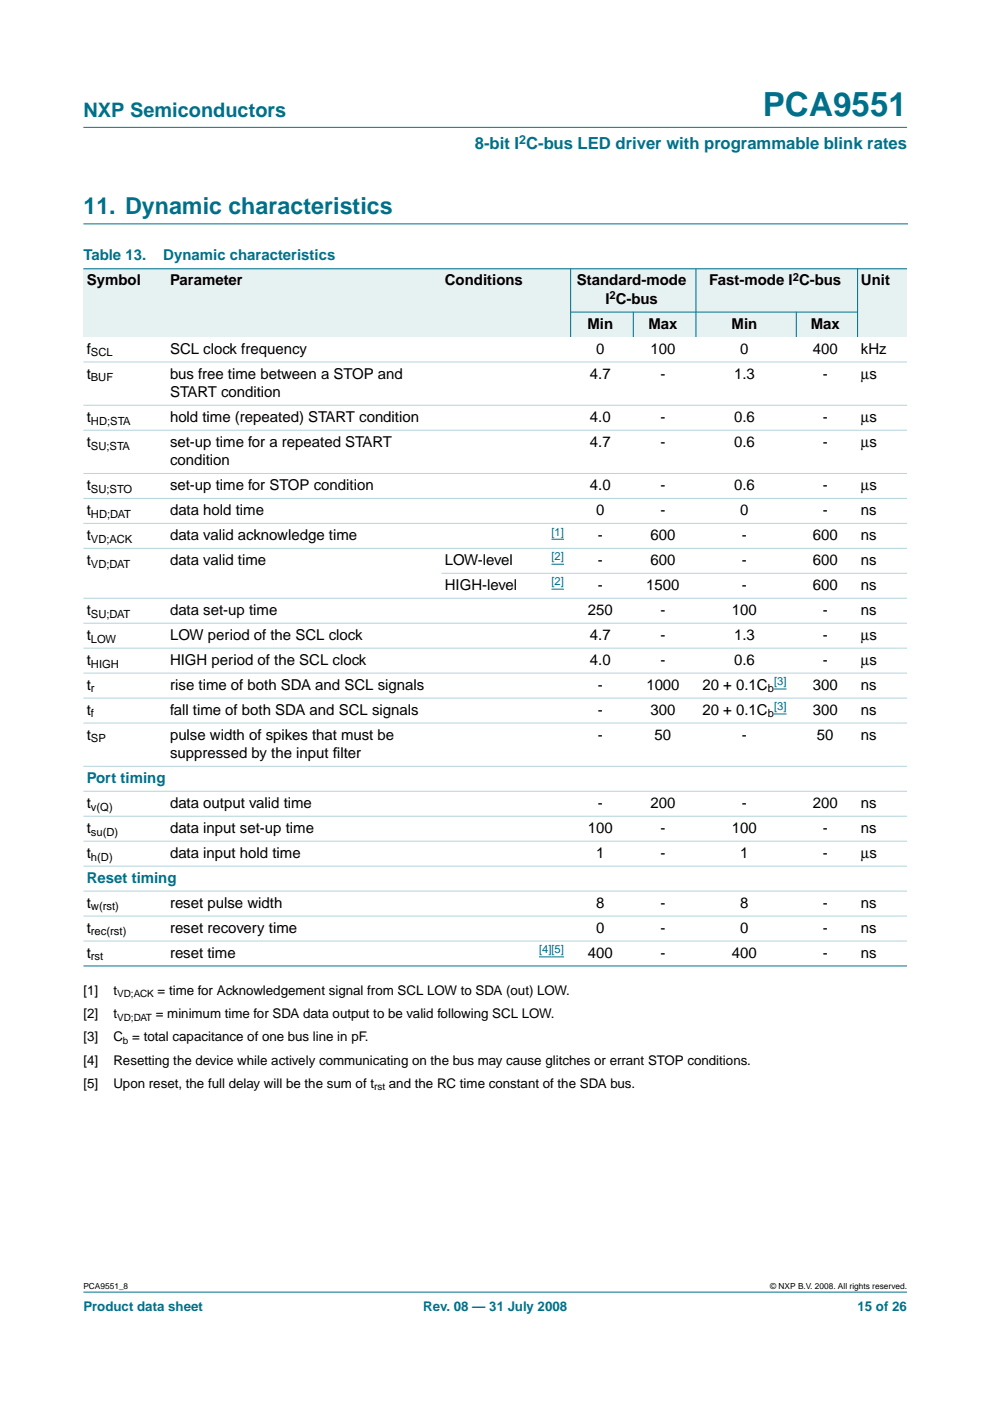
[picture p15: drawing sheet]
<svg xmlns="http://www.w3.org/2000/svg" width="210mm" height="297mm" viewBox="0 0 210 297" stroke-linecap="round" stroke-linejoin="round" font-family="sans-serif">
<defs><g id="words">
<text font-size="7.1" fill="#00708a" x="161.7" y="24.7">PCA9551</text>
<text font-size="4.9" fill="#00708a" x="17.7" y="45.5">11. Dynamic characteristics</text>
<text font-size="4.2" fill="#00708a" x="17.7" y="24.9">NXP Semiconductors</text>
<text font-size="3.5" fill="#00708a" x="100.7" y="31.6">8-bit I C-bus LED driver with programmable blink rates</text>
<g font-size="3.2" fill="#00708a">
<text x="17.7" y="55.2">Table 13.</text>
<text x="34.6" y="55.2">Dynamic characteristics</text>
<text x="18.4" y="166">Port timing</text>
<text x="18.4" y="187.2">Reset timing</text>
</g>
<g font-size="3.2">
<text x="18.4" y="60.5">Symbol</text>
<text x="36" y="60.5">Parameter</text>
<text x="94.3" y="60.5">Conditions</text>
<text x="122.3" y="60.5">Standard-mode</text>
<text x="128.4" y="64.4">I C-bus</text>
<text x="150.3" y="60.5">Fast-mode I C-bus</text>
<text x="182.5" y="60.5">Unit</text>
<text x="124.5" y="69.7">Min</text>
<text x="137.5" y="69.7">Max</text>
<text x="155.1" y="69.7">Min</text>
<text x="171.9" y="69.7">Max</text>
<text x="18.4" y="75">f</text>
<text x="36" y="75">SCL clock frequency</text>
<text x="126.4" y="75">0</text>
<text x="137.9" y="75">100</text>
<text x="157" y="75">0</text>
<text x="172.3" y="75">400</text>
<text x="182.5" y="75">kHz</text>
<text x="18.4" y="80.3">t</text>
<text x="36" y="80.3">bus free time between a STOP and</text>
<text x="125.1" y="80.3">4.7</text>
<text x="140" y="80.3">-</text>
<text x="155.6" y="80.3">1.3</text>
<text x="174.4" y="80.3">-</text>
<text x="182.5" y="80.3">µs</text>
<text x="18.4" y="89.4">t</text>
<text x="36" y="84.2">START condition</text>
<text x="36" y="89.4">hold time (repeated) START condition</text>
<text x="125.1" y="89.4">4.0</text>
<text x="140" y="89.4">-</text>
<text x="155.6" y="89.4">0.6</text>
<text x="174.4" y="89.4">-</text>
<text x="182.5" y="89.4">µs</text>
<text x="18.4" y="94.7">t</text>
<text x="36" y="94.7">set-up time for a repeated START</text>
<text x="125.1" y="94.7">4.7</text>
<text x="140" y="94.7">-</text>
<text x="155.6" y="94.7">0.6</text>
<text x="174.4" y="94.7">-</text>
<text x="182.5" y="94.7">µs</text>
<text x="36" y="98.6">condition</text>
<text x="18.4" y="103.9">t</text>
<text x="36" y="103.9">set-up time for STOP condition</text>
<text x="125.1" y="103.9">4.0</text>
<text x="140" y="103.9">-</text>
<text x="155.6" y="103.9">0.6</text>
<text x="174.4" y="103.9">-</text>
<text x="182.5" y="103.9">µs</text>
<text x="18.4" y="109.2">t</text>
<text x="36" y="109.2">data hold time</text>
<text x="126.4" y="109.2">0</text>
<text x="140" y="109.2">-</text>
<text x="157" y="109.2">0</text>
<text x="174.4" y="109.2">-</text>
<text x="182.5" y="109.2">ns</text>
<text x="18.4" y="119.8">t</text>
<text x="18.4" y="114.5">t</text>
<text x="36" y="114.5">data valid acknowledge time</text>
<text x="36" y="119.8">data valid time</text>
<text x="94.3" y="119.8">LOW-level</text>
<text x="126.8" y="114.5">-</text>
<text x="126.8" y="119.8">-</text>
<text x="137.9" y="114.5">600</text>
<text x="137.9" y="119.8">600</text>
<text x="157.3" y="114.5">-</text>
<text x="157.3" y="119.8">-</text>
<text x="172.3" y="114.5">600</text>
<text x="172.3" y="119.8">600</text>
<text x="182.5" y="114.5">ns</text>
<text x="182.5" y="119.8">ns</text>
<text x="94.3" y="125.1">HIGH-level</text>
<text x="126.8" y="125.1">-</text>
<text x="137" y="125.1">1500</text>
<text x="157.3" y="125.1">-</text>
<text x="172.3" y="125.1">600</text>
<text x="182.5" y="125.1">ns</text>
<text x="18.4" y="130.4">t</text>
<text x="36" y="130.4">data set-up time</text>
<text x="124.6" y="130.4">250</text>
<text x="140" y="130.4">-</text>
<text x="155.2" y="130.4">100</text>
<text x="174.4" y="130.4">-</text>
<text x="182.5" y="130.4">ns</text>
<text x="18.4" y="135.7">t</text>
<text x="36" y="135.7">LOW period of the SCL clock</text>
<text x="125.1" y="135.7">4.7</text>
<text x="140" y="135.7">-</text>
<text x="155.6" y="135.7">1.3</text>
<text x="174.4" y="135.7">-</text>
<text x="182.5" y="135.7">µs</text>
<text x="18.4" y="141">t</text>
<text x="36" y="141">HIGH period of the SCL clock</text>
<text x="125.1" y="141">4.0</text>
<text x="140" y="141">-</text>
<text x="155.6" y="141">0.6</text>
<text x="174.4" y="141">-</text>
<text x="182.5" y="141">µs</text>
<text x="18.4" y="146.2">t</text>
<text x="36" y="146.2">rise time of both SDA and SCL signals</text>
<text x="126.8" y="146.2">-</text>
<text x="137" y="146.2">1000</text>
<text x="148.9" y="146.2">20 + 0.1C</text>
<text x="172.3" y="146.2">300</text>
<text x="182.5" y="146.2">ns</text>
<text x="18.4" y="151.5">t</text>
<text x="36" y="151.5">fall time of both SDA and SCL signals</text>
<text x="126.8" y="151.5">-</text>
<text x="137.9" y="151.5">300</text>
<text x="148.9" y="151.5">20 + 0.1C</text>
<text x="172.3" y="151.5">300</text>
<text x="182.5" y="151.5">ns</text>
<text x="18.4" y="156.8">t</text>
<text x="36" y="156.8">pulse width of spikes that must be</text>
<text x="36" y="160.7">suppressed by the input f</text>
<text x="70.6" y="160.7">ilter</text>
<text x="126.8" y="156.8">-</text>
<text x="138.8" y="156.8">50</text>
<text x="157.3" y="156.8">-</text>
<text x="173.2" y="156.8">50</text>
<text x="182.5" y="156.8">ns</text>
<text x="18.4" y="171.3">t</text>
<text x="36" y="171.3">data output valid time</text>
<text x="126.8" y="171.3">-</text>
<text x="137.9" y="171.3">200</text>
<text x="157.3" y="171.3">-</text>
<text x="172.3" y="171.3">200</text>
<text x="182.5" y="171.3">ns</text>
<text x="18.4" y="176.6">t</text>
<text x="36" y="176.6">data input set-up time</text>
<text x="124.6" y="176.6">100</text>
<text x="140" y="176.6">-</text>
<text x="155.2" y="176.6">100</text>
<text x="174.4" y="176.6">-</text>
<text x="182.5" y="176.6">ns</text>
<text x="18.4" y="181.9">t</text>
<text x="36" y="181.9">data input hold time</text>
<text x="126.4" y="181.9">1</text>
<text x="140" y="181.9">-</text>
<text x="157" y="181.9">1</text>
<text x="174.4" y="181.9">-</text>
<text x="182.5" y="181.9">µs</text>
<text x="18.4" y="197.7">t</text>
<text x="18.4" y="192.5">t</text>
<text x="36" y="192.5">reset pulse width</text>
<text x="36" y="197.7">reset recovery time</text>
<text x="126.4" y="197.7">0</text>
<text x="126.4" y="192.5">8</text>
<text x="140" y="197.7">-</text>
<text x="140" y="192.5">-</text>
<text x="157" y="197.7">0</text>
<text x="157" y="192.5">8</text>
<text x="174.4" y="197.7">-</text>
<text x="174.4" y="192.5">-</text>
<text x="182.5" y="197.7">ns</text>
<text x="182.5" y="192.5">ns</text>
<text x="18.4" y="203">t</text>
<text x="36" y="203">reset time</text>
<text x="124.6" y="203">400</text>
<text x="140" y="203">-</text>
<text x="155.2" y="203">400</text>
<text x="174.4" y="203">-</text>
<text x="182.5" y="203">ns</text>
</g>
<g font-size="2.8">
<text x="17.7" y="215.9">[2]</text>
<text x="17.7" y="210.9">[1]</text>
<text x="24" y="210.9">t</text>
<text x="24" y="215.9">t</text>
<text x="33" y="215.9">= minimum time for SDA data output to be valid following SCL LOW.</text>
<text x="33.4" y="210.9">= time for Acknowledgement signal from SCL LOW to SDA (out) LOW.</text>
<text x="17.7" y="220.8">[3]</text>
<text x="24" y="220.8">C = total capacitance of one bus line in pF.</text>
<text x="17.7" y="225.7">[4]</text>
<text x="24" y="225.7">Resetting the device while actively communicating on the bus may cause glitches or errant STOP conditions.</text>
<text x="17.7" y="230.7">[5]</text>
<text x="24" y="230.7">Upon reset, the full delay will be the sum of t</text>
<text x="82.5" y="230.7">and the RC time constant of the SDA bus.</text>
</g>
<g font-size="2.8" fill="#00708a">
<text x="17.7" y="278">Product data sheet</text>
<text x="89.7" y="278">Rev. 08 — 31 July 2008</text>
<text x="181.8" y="278">15 of 26</text>
</g>
<text font-size="2.6" fill="#00708a" x="110.1" y="30.5">2</text>
<g font-size="2.4">
<text x="168.1" y="59.6">2</text>
<text x="129.2" y="63.4">2</text>
<text x="19.3" y="75.6">SCL</text>
<text x="19.3" y="80.8">BUF</text>
<text x="19.3" y="90">HD;STA</text>
<text x="19.3" y="95.3">SU;STA</text>
<text x="19.3" y="104.5">SU;STO</text>
<text x="19.3" y="109.8">HD;DAT</text>
<text x="19.3" y="115.1">VD;ACK</text>
<text x="19.3" y="120.4">VD;DAT</text>
<text x="19.3" y="130.9">SU;DAT</text>
<text x="19.3" y="136.2">LOW</text>
<text x="19.3" y="141.5">HIGH</text>
<text x="19.3" y="146.8">r</text>
<text x="162.8" y="146.8">b</text>
<text x="19.3" y="152.1">f</text>
<text x="162.8" y="152.1">b</text>
<text x="19.3" y="157.4">SP</text>
<text x="19.3" y="171.9">v(Q)</text>
<text x="19.3" y="177.2">su(D)</text>
<text x="19.3" y="182.4">h(D)</text>
<text x="19.3" y="193">w(rst)</text>
<text x="19.3" y="198.3">rec(rst)</text>
<text x="19.3" y="203.6">rst</text>
</g>
<g font-size="2.4" fill="#00f">
<text x="116.9" y="113.5">[1]</text>
<text x="116.9" y="118.8">[2]</text>
<text x="116.9" y="124.1">[2]</text>
<text x="164.1" y="145.3">[3]</text>
<text x="164.1" y="150.6">[3]</text>
<text x="114.3" y="202.1">[4][5]</text>
</g>
<g font-size="2.1">
<text x="24.8" y="211.4">VD;ACK</text>
<text x="24.8" y="216.4">VD;DAT</text>
<text x="26.1" y="221.3">b</text>
<text x="79.3" y="231.2">rst</text>
</g>
<g font-size="1.8">
<text x="17.7" y="273.4">PCA9551_8</text>
<text x="163.3" y="273.4">© NXP B.V. 2008. All rights reserved.</text>
</g>
</g></defs>
<g fill="#00708a" stroke="#00708a" stroke-width=".21">
<path d="M17.7 273.9h174.6z"/>
<path d="M17.7 27h174.6z"/>
</g>
<path d="M17.7 47.5h174.7" fill="none" stroke="#00708a" stroke-width=".21"/>
<g fill="#e6f2f2">
<path d="M17.7 57h17.6v14.5h-17.6z" fill-rule="evenodd"/>
<path d="M35.3 57h58.3v14.5h-58.3z" fill-rule="evenodd"/>
<path d="M93.6 57h20v14.5h-20z" fill-rule="evenodd"/>
<path d="M113.6 57h7.4v14.5h-7.4z" fill-rule="evenodd"/>
<path d="M121 57h26.6v9.2h-26.6z" fill-rule="evenodd"/>
<path d="M147.6 57h34.2v9.2h-34.2z" fill-rule="evenodd"/>
<path d="M181.8 57h10.5v14.5h-10.5z" fill-rule="evenodd"/>
<path d="M121 66.2h13.3v5.3h-13.3z" fill-rule="evenodd"/>
<path d="M134.3 66.2h13.3v5.3h-13.3z" fill-rule="evenodd"/>
<path d="M147.6 66.2h21.2v5.3h-21.2z" fill-rule="evenodd"/>
<path d="M168.8 66.2h13v5.3h-13z" fill-rule="evenodd"/>
</g>
<path d="M116.9 114.3h2.7M116.9 119.6h2.7M116.9 124.9h2.7M164.1 146.1h2.7M164.1 151.4h2.7M114.3 202.9h5.3" fill="none" stroke="#00f" stroke-width=".21"/>
<g fill="#00708a" stroke="#00708a" stroke-width=".21">
<path d="M121 56.9v14.6z"/>
<path d="M134.3 66.1v5.4z"/>
<path d="M147.6 56.9v14.6z"/>
<path d="M168.8 66.1v5.4z"/>
<path d="M181.8 56.9v14.6z"/>
<path d="M17.7 57h174.6z"/>
<path d="M120.9 66.2h61z"/>
<path d="M17.7 204.8h174.6z"/>
</g>
<g fill="#b3d4db" stroke="#b3d4db" stroke-width=".21">
<path d="M17.7 76.7h174.6z"/>
<path d="M17.7 85.9h174.6z"/>
<path d="M17.7 91.2h174.6z"/>
<path d="M17.7 100.4h174.6z"/>
<path d="M17.7 105.7h174.6z"/>
<path d="M17.7 111h174.6z"/>
<path d="M17.7 116.3h174.6z"/>
<path d="M93.6 121.5h98.7z"/>
<path d="M17.7 126.8h174.6z"/>
<path d="M17.7 132.1h174.6z"/>
<path d="M17.7 137.4h174.6z"/>
<path d="M17.7 142.7h174.6z"/>
<path d="M17.7 148h174.6z"/>
<path d="M17.7 153.3h174.6z"/>
<path d="M17.7 162.5h174.6z"/>
<path d="M17.7 167.8h174.6z"/>
<path d="M17.7 173.1h174.6z"/>
<path d="M17.7 178.3h174.6z"/>
<path d="M17.7 183.6h174.6z"/>
<path d="M17.7 188.9h174.6z"/>
<path d="M17.7 194.2h174.6z"/>
<path d="M17.7 199.5h174.6z"/>
</g>
<use href="#words"/>
</svg>
